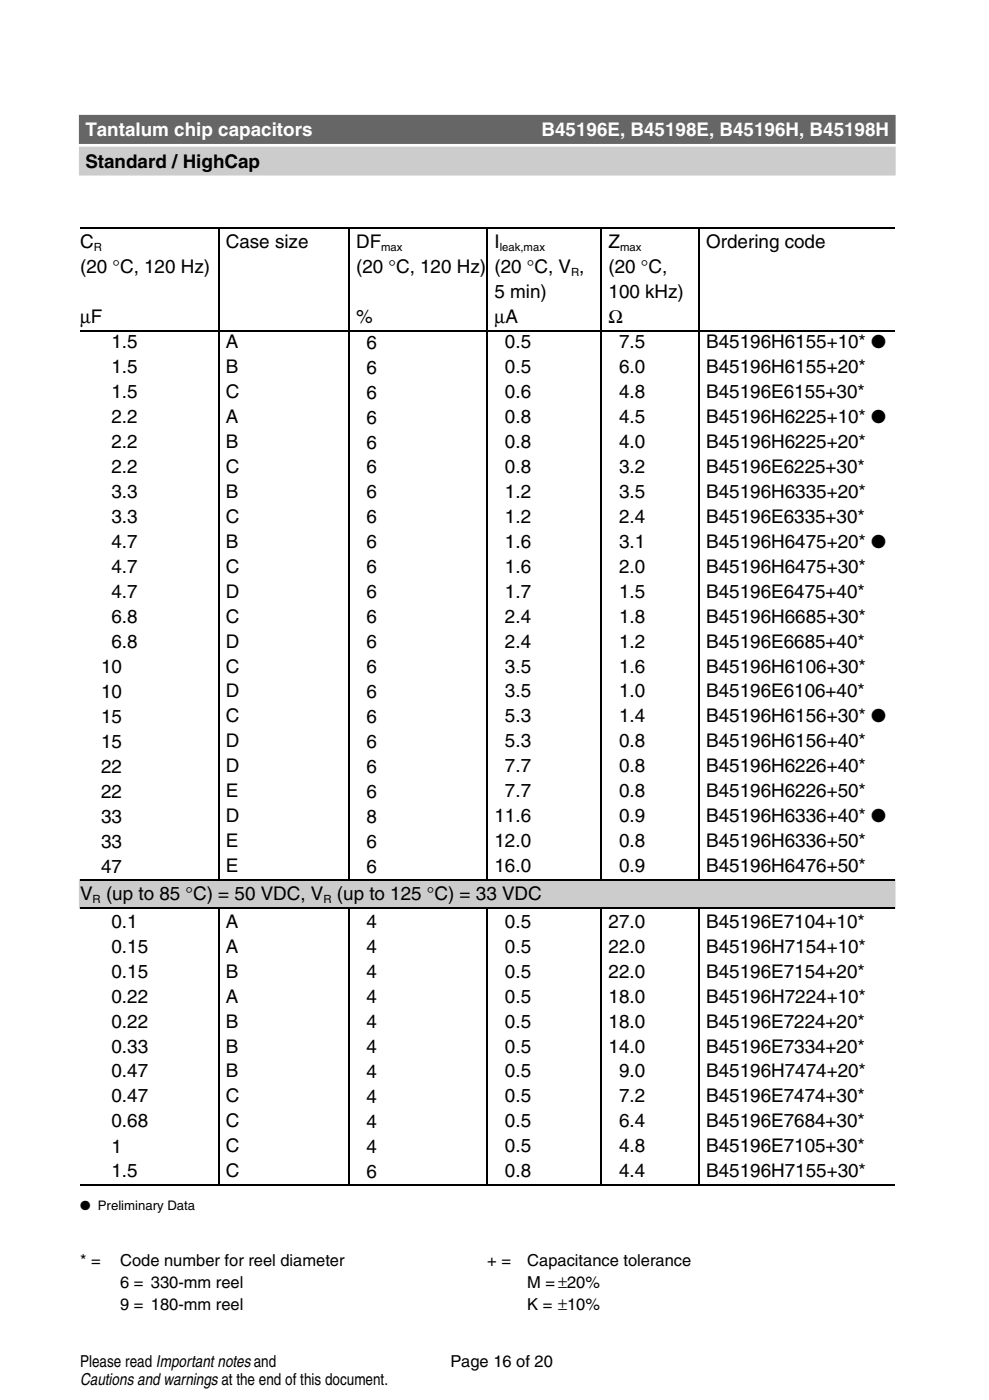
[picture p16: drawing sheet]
<svg xmlns="http://www.w3.org/2000/svg" width="148mm" height="210mm" viewBox="0 0 148 210" stroke-linecap="round" stroke-linejoin="round" font-family="sans-serif">
<defs><g id="words">
<g font-size="2.8" fill="#fff">
<text x="12.8" y="20.4">Tantalum chip capacitors</text>
<text x="81.1" y="20.4">B45196E, B45198E, B45196H, B45198H</text>
</g>
<g font-size="2.8">
<text x="12.8" y="25.2">Standard / HighCap</text>
<text x="12" y="37.2">C</text>
<text x="12" y="40.9">(20 °C, 120 Hz)</text>
<text x="33.8" y="37.2">Case size</text>
<text x="53.3" y="37.2">DF</text>
<text x="53.3" y="40.9">(20 °C, 120 Hz)</text>
<text x="74.1" y="37.2">I</text>
<text x="74.1" y="40.9">(20 °C, V ,</text>
<text x="91.2" y="37.2">Z</text>
<text x="91.2" y="40.9">(20 °C,</text>
<text x="105.8" y="37.2">Ordering code</text>
<text x="74.1" y="44.7">5 min)</text>
<text x="91.2" y="44.7">100 kHz)</text>
<text x="12" y="48.4">µF</text>
<text x="16.7" y="52.2">1.5</text>
<text x="33.8" y="52.2">A</text>
<text x="53.3" y="48.4">%</text>
<text x="54.9" y="52.3">6</text>
<text x="74.1" y="48.4">µA</text>
<text x="75.7" y="52.2">0.5</text>
<text x="91.2" y="48.4">Ω</text>
<text x="92.7" y="52.2">7.5</text>
<text x="105.8" y="52.2">B45196H6155+10* ●</text>
<text x="16.7" y="56">1.5</text>
<text x="16.7" y="59.7">1.5</text>
<text x="33.8" y="56">B</text>
<text x="33.8" y="59.7">C</text>
<text x="54.9" y="56">6</text>
<text x="54.9" y="59.8">6</text>
<text x="75.7" y="56">0.5</text>
<text x="75.7" y="59.7">0.6</text>
<text x="92.7" y="56">6.0</text>
<text x="92.7" y="59.7">4.8</text>
<text x="105.8" y="56">B45196H6155+20*</text>
<text x="105.8" y="59.7">B45196E6155+30*</text>
<text x="16.7" y="63.4">2.2</text>
<text x="33.8" y="63.4">A</text>
<text x="54.9" y="63.5">6</text>
<text x="75.7" y="63.4">0.8</text>
<text x="92.7" y="63.4">4.5</text>
<text x="105.8" y="63.4">B45196H6225+10* ●</text>
<text x="16.7" y="67.2">2.2</text>
<text x="16.7" y="70.9">2.2</text>
<text x="33.8" y="67.2">B</text>
<text x="33.8" y="70.9">C</text>
<text x="54.9" y="67.3">6</text>
<text x="54.9" y="71">6</text>
<text x="75.7" y="67.2">0.8</text>
<text x="75.7" y="70.9">0.8</text>
<text x="92.7" y="67.2">4.0</text>
<text x="92.7" y="70.9">3.2</text>
<text x="105.8" y="67.2">B45196H6225+20*</text>
<text x="105.8" y="70.9">B45196E6225+30*</text>
<text x="16.7" y="74.7">3.3</text>
<text x="33.8" y="74.7">B</text>
<text x="54.9" y="74.7">6</text>
<text x="75.7" y="74.7">1.2</text>
<text x="92.7" y="74.7">3.5</text>
<text x="105.8" y="74.7">B45196H6335+20*</text>
<text x="16.7" y="78.4">3.3</text>
<text x="16.7" y="82.1">4.7</text>
<text x="33.8" y="78.4">C</text>
<text x="33.8" y="82.1">B</text>
<text x="54.9" y="78.5">6</text>
<text x="54.9" y="82.2">6</text>
<text x="75.7" y="78.4">1.2</text>
<text x="75.7" y="82.1">1.6</text>
<text x="92.7" y="78.4">2.4</text>
<text x="92.7" y="82.1">3.1</text>
<text x="105.8" y="78.4">B45196E6335+30*</text>
<text x="105.8" y="82.1">B45196H6475+20* ●</text>
<text x="16.7" y="85.9">4.7</text>
<text x="16.7" y="89.6">4.7</text>
<text x="33.8" y="85.9">C</text>
<text x="33.8" y="89.6">D</text>
<text x="54.9" y="85.9">6</text>
<text x="54.9" y="89.7">6</text>
<text x="75.7" y="85.9">1.6</text>
<text x="75.7" y="89.6">1.7</text>
<text x="92.7" y="85.9">2.0</text>
<text x="92.7" y="89.6">1.5</text>
<text x="105.8" y="85.9">B45196H6475+30*</text>
<text x="105.8" y="89.6">B45196E6475+40*</text>
<text x="16.7" y="93.4">6.8</text>
<text x="33.8" y="93.4">C</text>
<text x="54.9" y="93.4">6</text>
<text x="75.7" y="93.4">2.4</text>
<text x="92.7" y="93.4">1.8</text>
<text x="105.8" y="93.4">B45196H6685+30*</text>
<text x="15.1" y="100.9">10</text>
<text x="16.7" y="97.1">6.8</text>
<text x="33.8" y="97.1">D</text>
<text x="33.8" y="100.8">C</text>
<text x="54.9" y="97.2">6</text>
<text x="54.9" y="100.9">6</text>
<text x="75.7" y="97.1">2.4</text>
<text x="75.7" y="100.8">3.5</text>
<text x="92.7" y="97.1">1.2</text>
<text x="92.7" y="100.8">1.6</text>
<text x="105.8" y="97.1">B45196E6685+40*</text>
<text x="105.8" y="100.8">B45196H6106+30*</text>
<text x="15.1" y="104.6">10</text>
<text x="33.8" y="104.6">D</text>
<text x="54.9" y="104.6">6</text>
<text x="75.7" y="104.6">3.5</text>
<text x="92.7" y="104.6">1.0</text>
<text x="105.8" y="104.6">B45196E6106+40*</text>
<text x="15.1" y="108.4">15</text>
<text x="15.1" y="112.1">15</text>
<text x="33.8" y="108.3">C</text>
<text x="33.8" y="112.1">D</text>
<text x="54.9" y="108.4">6</text>
<text x="54.9" y="112.1">6</text>
<text x="75.7" y="108.3">5.3</text>
<text x="75.7" y="112.1">5.3</text>
<text x="92.7" y="108.3">1.4</text>
<text x="92.7" y="112.1">0.8</text>
<text x="105.8" y="108.3">B45196H6156+30* ●</text>
<text x="105.8" y="112.1">B45196H6156+40*</text>
<text x="15.1" y="115.9">22</text>
<text x="15.1" y="119.6">22</text>
<text x="33.8" y="115.8">D</text>
<text x="33.8" y="119.5">E</text>
<text x="54.9" y="115.9">6</text>
<text x="54.9" y="119.6">6</text>
<text x="75.7" y="115.8">7.7</text>
<text x="75.7" y="119.5">7.7</text>
<text x="92.7" y="115.8">0.8</text>
<text x="92.7" y="119.5">0.8</text>
<text x="105.8" y="115.8">B45196H6226+40*</text>
<text x="105.8" y="119.5">B45196H6226+50*</text>
<text x="15.1" y="123.3">33</text>
<text x="33.8" y="123.3">D</text>
<text x="54.9" y="123.3">8</text>
<text x="74.1" y="123.3">11.6</text>
<text x="92.7" y="123.3">0.9</text>
<text x="105.8" y="123.3">B45196H6336+40* ●</text>
<text x="15.1" y="127.1">33</text>
<text x="15.1" y="130.8">47</text>
<text x="33.8" y="127">E</text>
<text x="33.8" y="130.8">E</text>
<text x="54.9" y="127.1">6</text>
<text x="54.9" y="130.8">6</text>
<text x="74.1" y="127">12.0</text>
<text x="74.1" y="130.8">16.0</text>
<text x="92.7" y="127">0.8</text>
<text x="92.7" y="130.8">0.9</text>
<text x="105.8" y="127">B45196H6336+50*</text>
<text x="105.8" y="130.8">B45196H6476+50*</text>
<text x="12" y="134.9">V</text>
<text x="15.9" y="134.9">(up to 85 °C) = 50 VDC, V</text>
<text x="50.5" y="134.9">(up to 125 °C) = 33 VDC</text>
<text x="16.7" y="139.1">0.1</text>
<text x="16.7" y="142.9">0.15</text>
<text x="33.8" y="139.1">A</text>
<text x="33.8" y="142.9">A</text>
<text x="54.9" y="139.2">4</text>
<text x="54.9" y="142.9">4</text>
<text x="75.7" y="139.1">0.5</text>
<text x="75.7" y="142.9">0.5</text>
<text x="91.2" y="139.1">27.0</text>
<text x="91.2" y="142.9">22.0</text>
<text x="105.8" y="139.1">B45196E7104+10*</text>
<text x="105.8" y="142.9">B45196H7154+10*</text>
<text x="16.7" y="146.6">0.15</text>
<text x="33.8" y="146.6">B</text>
<text x="54.9" y="146.7">4</text>
<text x="75.7" y="146.6">0.5</text>
<text x="91.2" y="146.6">22.0</text>
<text x="105.8" y="146.6">B45196E7154+20*</text>
<text x="16.7" y="150.3">0.22</text>
<text x="16.7" y="154.1">0.22</text>
<text x="33.8" y="150.3">A</text>
<text x="33.8" y="154.1">B</text>
<text x="54.9" y="150.4">4</text>
<text x="54.9" y="154.1">4</text>
<text x="75.7" y="150.3">0.5</text>
<text x="75.7" y="154.1">0.5</text>
<text x="91.2" y="150.3">18.0</text>
<text x="91.2" y="154.1">18.0</text>
<text x="105.8" y="150.3">B45196H7224+10*</text>
<text x="105.8" y="154.1">B45196E7224+20*</text>
<text x="16.7" y="157.8">0.33</text>
<text x="16.7" y="161.5">0.47</text>
<text x="33.8" y="157.8">B</text>
<text x="33.8" y="161.5">B</text>
<text x="54.9" y="157.9">4</text>
<text x="54.9" y="161.6">4</text>
<text x="75.7" y="157.8">0.5</text>
<text x="75.7" y="161.5">0.5</text>
<text x="91.2" y="157.8">14.0</text>
<text x="92.7" y="161.5">9.0</text>
<text x="105.8" y="157.8">B45196E7334+20*</text>
<text x="105.8" y="161.5">B45196H7474+20*</text>
<text x="16.7" y="165.3">0.47</text>
<text x="33.8" y="165.3">C</text>
<text x="54.9" y="165.4">4</text>
<text x="75.7" y="165.3">0.5</text>
<text x="92.7" y="165.3">7.2</text>
<text x="105.8" y="165.3">B45196E7474+30*</text>
<text x="16.7" y="169">0.68</text>
<text x="16.7" y="172.8">1</text>
<text x="33.8" y="169">C</text>
<text x="33.8" y="172.8">C</text>
<text x="54.9" y="169.1">4</text>
<text x="54.9" y="172.8">4</text>
<text x="75.7" y="169">0.5</text>
<text x="75.7" y="172.8">0.5</text>
<text x="92.7" y="169">6.4</text>
<text x="92.7" y="172.8">4.8</text>
<text x="105.8" y="169">B45196E7684+30*</text>
<text x="105.8" y="172.8">B45196E7105+30*</text>
<text x="16.7" y="176.5">1.5</text>
<text x="33.8" y="176.5">C</text>
<text x="54.9" y="176.6">6</text>
<text x="75.7" y="176.5">0.8</text>
<text x="92.7" y="176.5">4.4</text>
<text x="105.8" y="176.5">B45196H7155+30*</text>
</g>
<g font-size="2.5">
<text x="12" y="189.8">* =</text>
<text x="18" y="189.8">Code number for reel diameter</text>
<text x="73" y="189.8">+ =</text>
<text x="79" y="189.8">Capacitance tolerance</text>
<text x="18" y="193.2">6 = 330-mm reel</text>
<text x="18" y="196.4">9 = 180-mm reel</text>
<text x="79" y="193.2">M =±20%</text>
<text x="79" y="196.4">K = ±10%</text>
<text x="12" y="204.9">Please read Importantnotesand</text>
<text x="12" y="207.7">Cautions andwarnings at the end of this document.</text>
<text x="67.5" y="204.9">Page 16 of 20</text>
</g>
<text font-size="2" x="12" y="181.4">● Preliminary Data</text>
<g font-size="1.7">
<text x="14" y="37.7">R</text>
<text x="57.1" y="37.7">max</text>
<text x="74.9" y="37.7">leak,max</text>
<text x="85.6" y="41.4">R</text>
<text x="92.9" y="37.7">max</text>
<text x="13.9" y="135.4">R</text>
<text x="48.5" y="135.4">R</text>
</g>
</g></defs>
<g fill="none" stroke="#000" stroke-width=".18">
<path d="M12 34.1h20.7M32.7 34.1v97.8M32.8 34.1h19.5M52.3 34.1v97.8M52.3 34.1h20.7M73 34.1v97.8M73.1 34.1h17M90.1 34.1v97.8M90.2 34.1h14.5M104.7 34.1v97.8M104.8 34.1h29.2M12 49.6h20.7"/>
<path d="M32.8 49.6h19.5M52.3 49.6h20.7M73.1 49.6h17M90.2 49.6h14.5M104.8 49.6h29.2M12 131.9h122M12 136.2h122M32.7 136.2v41.5M52.3 136.2v41.5M73 136.2v41.5M90.1 136.2v41.5M104.7 136.2v41.5"/>
<path d="M12 177.7h122"/>
</g>
<g fill="#ccc" stroke="#ccc" stroke-width=".35">
<path d="M12 132h122v4.1h-122z"/>
<path d="M12 22.2h122v4h-122z"/>
</g>
<path d="M12 17.4h122v4h-122z" fill="#666" stroke="#666" stroke-width=".35"/>
<use href="#words"/>
</svg>
